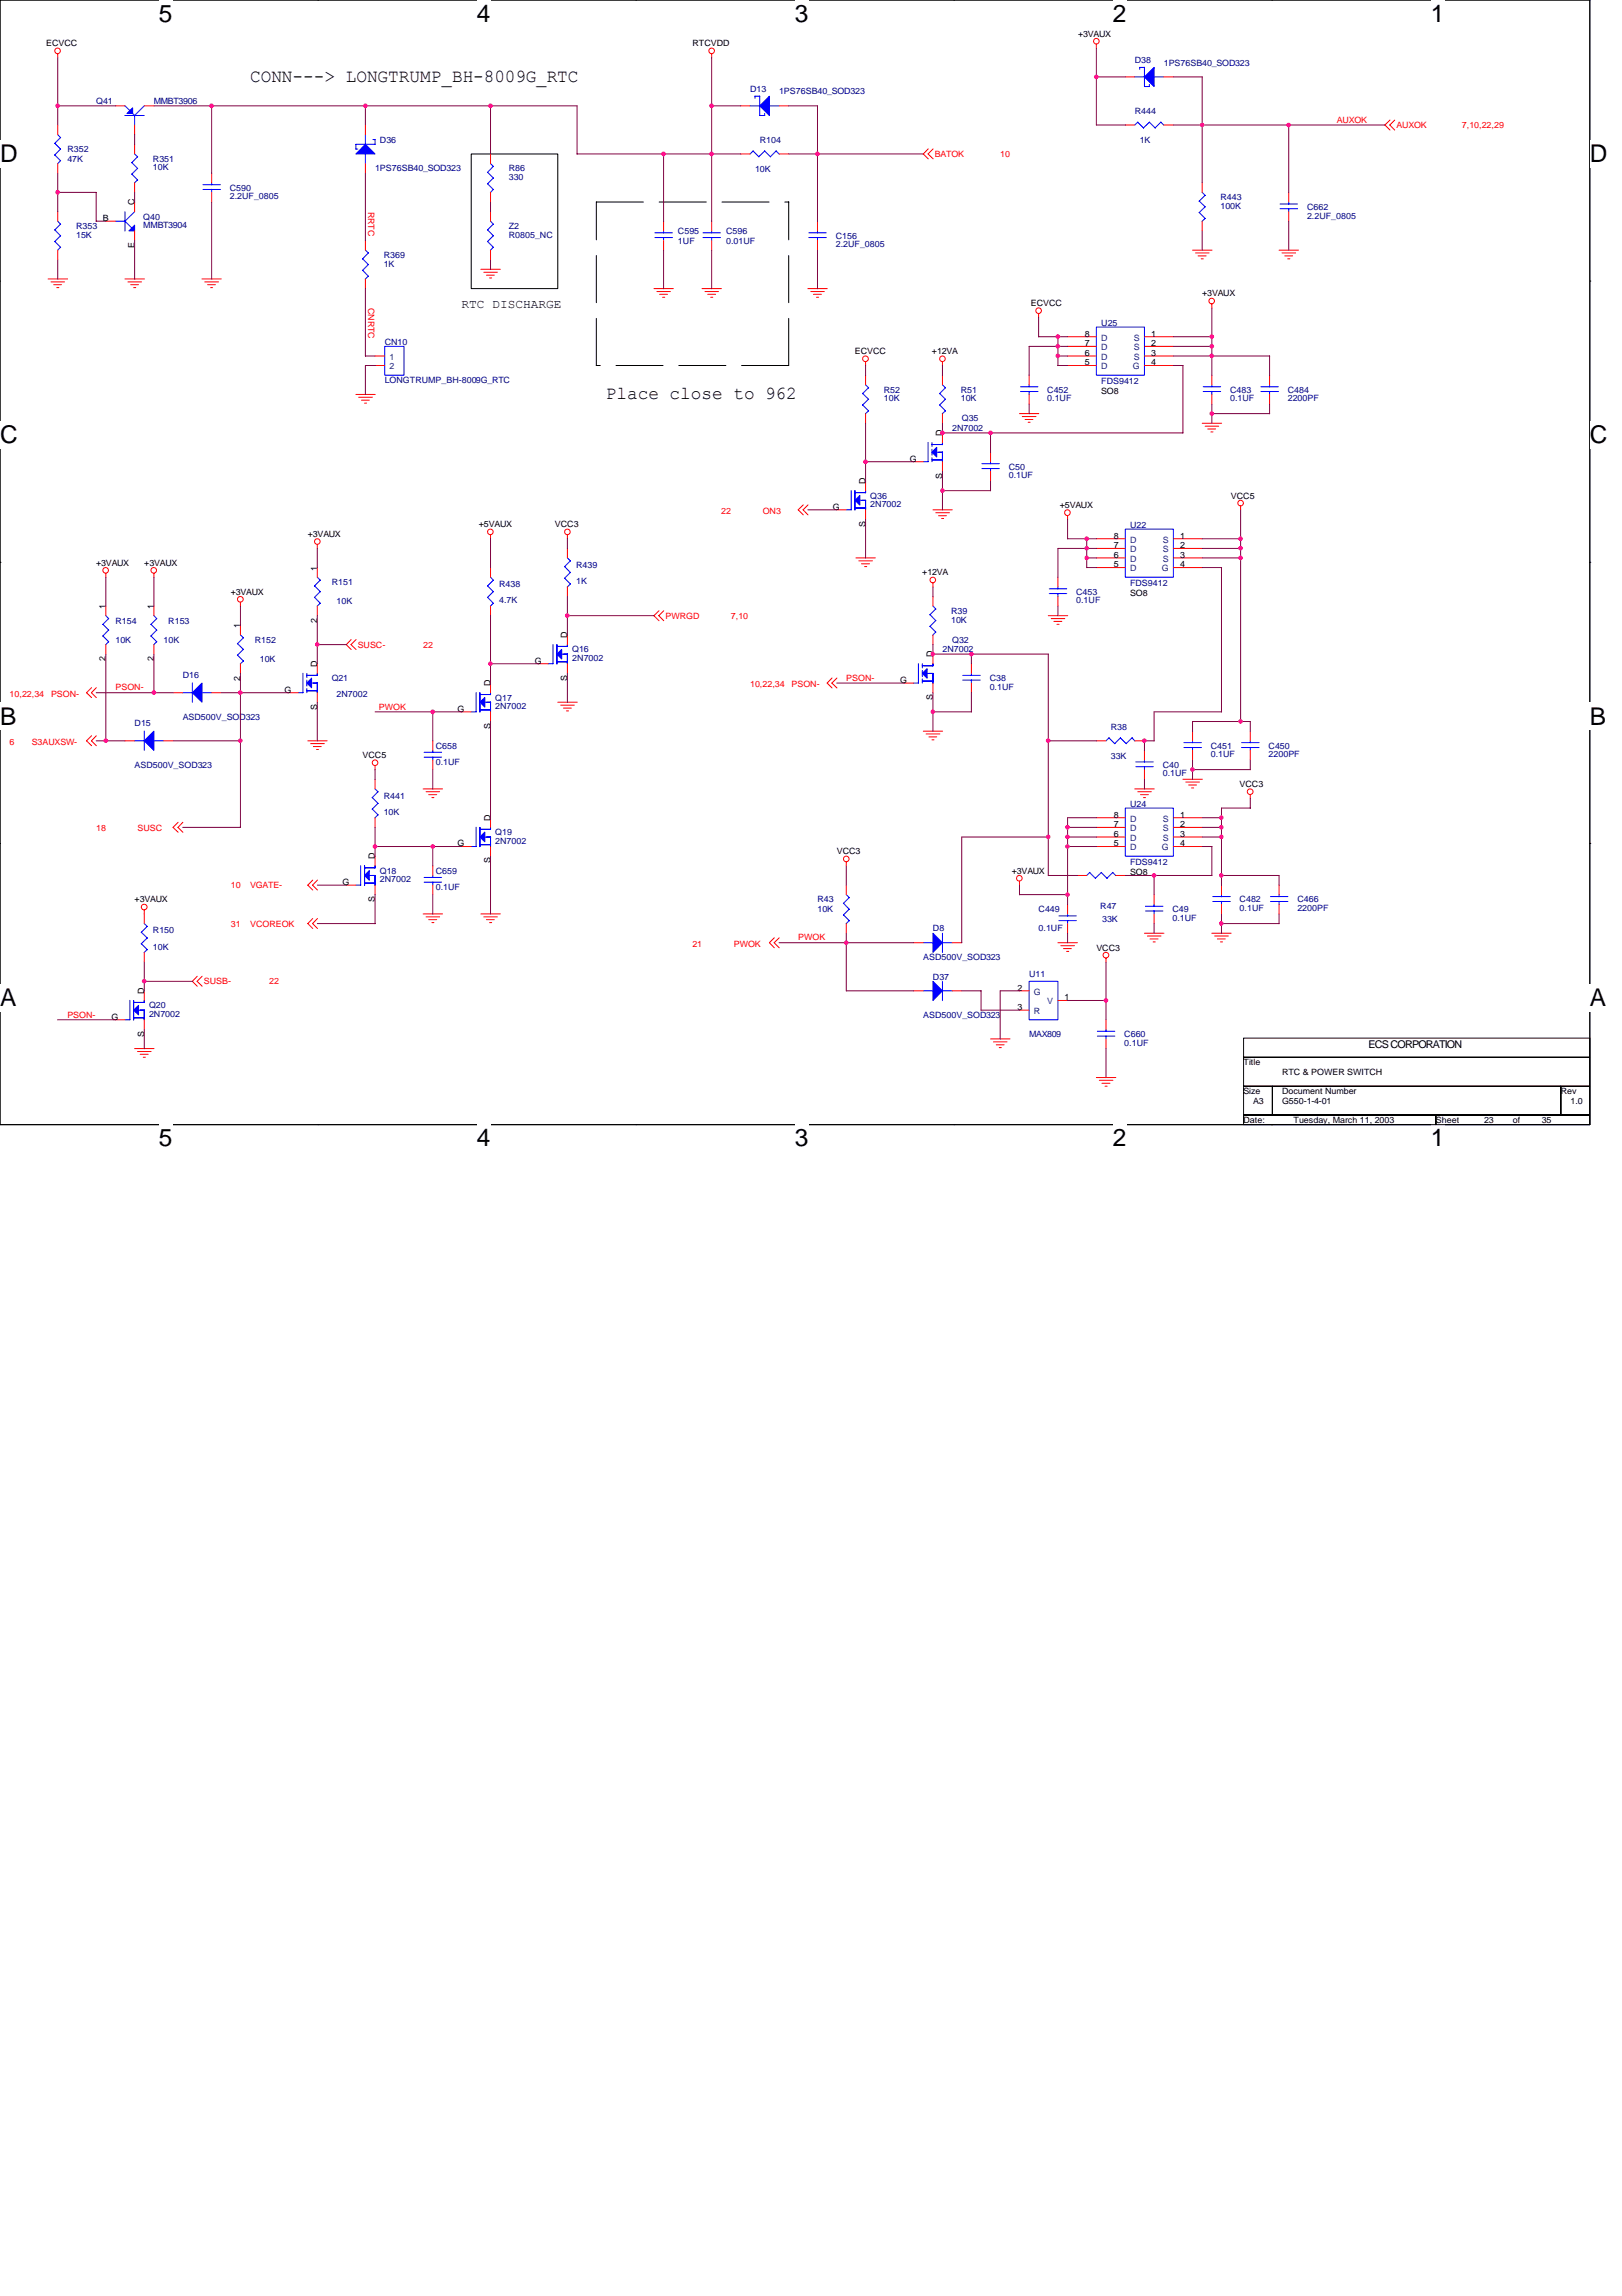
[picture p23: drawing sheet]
<svg xmlns="http://www.w3.org/2000/svg" width="210mm" height="297mm" viewBox="0 0 210 297" stroke-linecap="round" stroke-linejoin="round" font-family="sans-serif">
<defs><g id="words">
<g font-size="3.2">
<text x="20.6" y="2.8">5</text>
<text x="61.7" y="2.8">4</text>
<text x="102.9" y="2.8">3</text>
<text x="144" y="2.8">2</text>
<text x="185.2" y="2.8">1</text>
<text x="0" y="21">D</text>
<text x="205.7" y="21">D</text>
<text x="0" y="57.4">C</text>
<text x="205.7" y="57.4">C</text>
<text x="0" y="93.7">B</text>
<text x="205.7" y="93.7">B</text>
<text x="0" y="130.1">A</text>
<text x="205.7" y="130.1">A</text>
<text x="20.6" y="148.3">5</text>
<text x="61.7" y="148.3">4</text>
<text x="102.9" y="148.3">3</text>
<text x="144" y="148.3">2</text>
<text x="185.2" y="148.3">1</text>
</g>
<g font-size="2.4">
<text x="32.4" y="10.6">CONN---&gt; LONGTRUMP_BH-8009G_RTC</text>
<text x="78.4" y="51.6">Place close to 962</text>
</g>
<text font-size="1.6" x="59.7" y="39.9">RTC DISCHARGE</text>
<text font-size="1.4" x="177.1" y="135.6">ECS CORPORATION</text>
<g font-size="1.1">
<text x="6" y="6">ECVCC</text>
<text x="89.6" y="6">RTCVDD</text>
<text x="139.5" y="4.7">+3VAUX</text>
<text x="13.3" y="28.6">B</text>
<text x="17.4" y="26.5" transform="rotate(-90 17.4 26.5)">C</text>
<text x="17.4" y="32" transform="rotate(-90 17.4 32)">E</text>
<text x="133.4" y="39.6">ECVCC</text>
<text x="155.6" y="38.4">+3VAUX</text>
<text x="110.6" y="45.8">ECVCC</text>
<text x="120.6" y="45.8">+12VA</text>
<text x="140.4" y="47.3">5</text>
<text x="140.4" y="46">6</text>
<text x="140.4" y="44.8">7</text>
<text x="140.4" y="43.5">8</text>
<text x="149" y="43.5">1</text>
<text x="149" y="44.8">2</text>
<text x="149" y="46">3</text>
<text x="149" y="47.3">4</text>
<text x="142.5" y="50.9">SO8</text>
<text x="117.7" y="59.7">G</text>
<text x="121.9" y="56.4" transform="rotate(-90 121.9 56.4)">D</text>
<text x="107.8" y="65.9">G</text>
<text x="112" y="62.6" transform="rotate(-90 112 62.6)">D</text>
<text x="121.9" y="61.9" transform="rotate(-90 121.9 61.9)">S</text>
<text x="137.2" y="65.7">+5VAUX</text>
<text x="159.3" y="64.5">VCC5</text>
<text x="39.8" y="69.5">+3VAUX</text>
<text x="62" y="68.2">+5VAUX</text>
<text x="71.8" y="68.2">VCC3</text>
<text x="112" y="68.1" transform="rotate(-90 112 68.1)">S</text>
<text x="144.1" y="70.9">7</text>
<text x="144.1" y="69.7">8</text>
<text x="152.7" y="69.7">1</text>
<text x="152.7" y="70.9">2</text>
<text x="12.4" y="73.2">+3VAUX</text>
<text x="18.7" y="73.2">+3VAUX</text>
<text x="29.9" y="76.9">+3VAUX</text>
<text x="41" y="73.8" transform="rotate(-90 41 73.8)">1</text>
<text x="119.4" y="74.4">+12VA</text>
<text x="144.1" y="73.4">5</text>
<text x="144.1" y="72.2">6</text>
<text x="146.2" y="77.1">SO8</text>
<text x="152.7" y="72.2">3</text>
<text x="152.7" y="73.4">4</text>
<text x="13.7" y="78.8" transform="rotate(-90 13.7 78.8)">1</text>
<text x="19.9" y="78.8" transform="rotate(-90 19.9 78.8)">1</text>
<text x="31.1" y="81.3" transform="rotate(-90 31.1 81.3)">1</text>
<text x="41" y="80.6" transform="rotate(-90 41 80.6)">2</text>
<text x="73.4" y="82.5" transform="rotate(-90 73.4 82.5)">D</text>
<text x="13.7" y="85.6" transform="rotate(-90 13.7 85.6)">2</text>
<text x="19.9" y="85.6" transform="rotate(-90 19.9 85.6)">2</text>
<text x="31.1" y="88.1" transform="rotate(-90 31.1 88.1)">2</text>
<text x="36.8" y="89.6">G</text>
<text x="41" y="86.3" transform="rotate(-90 41 86.3)">D</text>
<text x="63.5" y="88.8" transform="rotate(-90 63.5 88.8)">D</text>
<text x="69.2" y="85.9">G</text>
<text x="73.4" y="88.1" transform="rotate(-90 73.4 88.1)">S</text>
<text x="116.5" y="88.3">G</text>
<text x="120.7" y="85" transform="rotate(-90 120.7 85)">D</text>
<text x="41" y="91.8" transform="rotate(-90 41 91.8)">S</text>
<text x="59.2" y="92.1">G</text>
<text x="63.5" y="94.3" transform="rotate(-90 63.5 94.3)">S</text>
<text x="120.7" y="90.6" transform="rotate(-90 120.7 90.6)">S</text>
<text x="46.9" y="98.1">VCC5</text>
<text x="160.4" y="101.8">VCC3</text>
<text x="63.5" y="106.2" transform="rotate(-90 63.5 106.2)">D</text>
<text x="144.1" y="107">7</text>
<text x="144.1" y="105.8">8</text>
<text x="152.7" y="105.8">1</text>
<text x="152.7" y="107">2</text>
<text x="48.5" y="111.1" transform="rotate(-90 48.5 111.1)">D</text>
<text x="59.2" y="109.5">G</text>
<text x="63.5" y="111.7" transform="rotate(-90 63.5 111.7)">S</text>
<text x="108.3" y="110.5">VCC3</text>
<text x="130.9" y="113">+3VAUX</text>
<text x="144.1" y="109.5">5</text>
<text x="144.1" y="108.3">6</text>
<text x="146.2" y="113.2">SO8</text>
<text x="152.7" y="108.3">3</text>
<text x="152.7" y="109.5">4</text>
<text x="17.4" y="116.8">+3VAUX</text>
<text x="44.3" y="114.5">G</text>
<text x="48.5" y="116.7" transform="rotate(-90 48.5 116.7)">S</text>
<text x="141.9" y="123">VCC3</text>
<text x="14.4" y="131.9">G</text>
<text x="18.6" y="128.6" transform="rotate(-90 18.6 128.6)">D</text>
<text x="131.7" y="128.2">2</text>
<text x="131.7" y="130.7">3</text>
<text x="137.8" y="129.4">1</text>
<text x="18.6" y="134.1" transform="rotate(-90 18.6 134.1)">S</text>
<text x="160.9" y="137.8">Title</text>
<text x="160.9" y="141.5">Size</text>
<text x="162.2" y="142.8">A3</text>
<text x="165.9" y="141.5">Document Number</text>
<text x="165.9" y="142.8">G550-1-4-01</text>
<text x="165.9" y="139">RTC &amp; POWER SWITCH</text>
<text x="202" y="141.5">Rev</text>
<text x="203.2" y="142.8">1.0</text>
<text x="160.9" y="145.3">Date:</text>
<text x="167.4" y="145.3">Tuesday, March 11, 2003</text>
<text x="185.8" y="145.3">Sheet</text>
<text x="192" y="145.3">23</text>
<text x="195.8" y="145.3">of</text>
<text x="199.5" y="145.3">35</text>
</g>
<g font-size="1.1" fill="#000080">
<text x="97.1" y="11.9">D13</text>
<text x="146.9" y="8.1">D38</text>
<text x="150.6" y="8.5">1PS76SB40_SOD323</text>
<text x="12.4" y="13.5">Q41</text>
<text x="19.9" y="13.5">MMBT3906</text>
<text x="100.8" y="12.2">1PS76SB40_SOD323</text>
<text x="146.9" y="14.7">R444</text>
<text x="8.7" y="19.7">R352</text>
<text x="8.7" y="20.9">47K</text>
<text x="19.8" y="20.9">R351</text>
<text x="19.8" y="22.1">10K</text>
<text x="48.5" y="22.2">1PS76SB40_SOD323</text>
<text x="49.2" y="18.4">D36</text>
<text x="65.8" y="22.2">R86</text>
<text x="65.8" y="23.3">330</text>
<text x="97.7" y="22.3">10K</text>
<text x="98.3" y="18.4">R104</text>
<text x="147.5" y="18.6">1K</text>
<text x="9.8" y="29.6">R353</text>
<text x="18.5" y="28.4">Q40</text>
<text x="18.5" y="29.5">MMBT3904</text>
<text x="29.7" y="24.7">C590</text>
<text x="29.7" y="25.8">2.2UF_0805</text>
<text x="65.8" y="29.6">Z2</text>
<text x="157.9" y="25.9">R443</text>
<text x="157.9" y="27">100K</text>
<text x="169.1" y="27.2">C662</text>
<text x="169.1" y="28.3">2.2UF_0805</text>
<text x="9.8" y="30.8">15K</text>
<text x="49.7" y="33.4">R369</text>
<text x="49.7" y="34.5">1K</text>
<text x="65.8" y="30.8">R0805_NC</text>
<text x="87.7" y="30.3">C595</text>
<text x="87.7" y="31.5">1UF</text>
<text x="94" y="30.3">C596</text>
<text x="94" y="31.5">0.01UF</text>
<text x="108.2" y="30.9">C156</text>
<text x="108.2" y="32">2.2UF_0805</text>
<text x="49.8" y="44.6">CN10</text>
<text x="142.5" y="42.2">U25</text>
<text x="49.8" y="49.6">LONGTRUMP_BH-8009G_RTC</text>
<text x="114.4" y="50.8">R52</text>
<text x="114.4" y="51.9">10K</text>
<text x="124.3" y="50.8">R51</text>
<text x="124.3" y="51.9">10K</text>
<text x="135.5" y="50.8">C452</text>
<text x="135.5" y="51.9">0.1UF</text>
<text x="142.5" y="49.7">FDS9412</text>
<text x="159.2" y="50.8">C483</text>
<text x="159.2" y="51.9">0.1UF</text>
<text x="166.6" y="50.8">C484</text>
<text x="166.6" y="51.9">2200PF</text>
<text x="123.2" y="55.8">2N7002</text>
<text x="124.5" y="54.5">Q35</text>
<text x="112.6" y="64.5">Q36</text>
<text x="112.6" y="65.6">2N7002</text>
<text x="130.6" y="60.7">C50</text>
<text x="130.6" y="61.9">0.1UF</text>
<text x="146.2" y="68.3">U22</text>
<text x="42.9" y="75.7">R151</text>
<text x="64.6" y="75.9">R438</text>
<text x="74.5" y="73.4">R439</text>
<text x="74.5" y="75.6">1K</text>
<text x="139.3" y="76.9">C453</text>
<text x="146.2" y="75.8">FDS9412</text>
<text x="14.9" y="80.7">R154</text>
<text x="14.9" y="83.2">10K</text>
<text x="21.2" y="83.2">10K</text>
<text x="21.8" y="80.7">R153</text>
<text x="33" y="83.2">R152</text>
<text x="43.6" y="78.2">10K</text>
<text x="64.6" y="78.1">4.7K</text>
<text x="123.1" y="79.4">R39</text>
<text x="123.1" y="80.5">10K</text>
<text x="123.2" y="83.2">Q32</text>
<text x="139.3" y="78.1">0.1UF</text>
<text x="23.6" y="87.8">D16</text>
<text x="33.6" y="85.6">10K</text>
<text x="42.9" y="88.1">Q21</text>
<text x="74.1" y="84.4">Q16</text>
<text x="74.1" y="85.5">2N7002</text>
<text x="122" y="84.4">2N7002</text>
<text x="128.1" y="88.1">C38</text>
<text x="128.1" y="89.3">0.1UF</text>
<text x="17.4" y="94">D15</text>
<text x="23.6" y="93.1">ASD500V_SOD323</text>
<text x="43.6" y="90.1">2N7002</text>
<text x="64.1" y="90.6">Q17</text>
<text x="64.1" y="91.8">2N7002</text>
<text x="143.7" y="94.5">R38</text>
<text x="17.4" y="99.3">ASD500V_SOD323</text>
<text x="56.4" y="96.9">C658</text>
<text x="56.4" y="99">0.1UF</text>
<text x="143.7" y="98.2">33K</text>
<text x="150.5" y="99.3">C40</text>
<text x="150.5" y="100.5">0.1UF</text>
<text x="156.7" y="96.9">C451</text>
<text x="156.7" y="98">0.1UF</text>
<text x="164.2" y="96.9">C450</text>
<text x="164.2" y="98">2200PF</text>
<text x="49.7" y="103.3">R441</text>
<text x="49.7" y="105.4">10K</text>
<text x="146.2" y="104.4">U24</text>
<text x="49.2" y="113">Q18</text>
<text x="56.4" y="113">C659</text>
<text x="64.1" y="108.1">Q19</text>
<text x="64.1" y="109.2">2N7002</text>
<text x="146.2" y="111.9">FDS9412</text>
<text x="49.2" y="114.2">2N7002</text>
<text x="56.4" y="115.1">0.1UF</text>
<text x="105.8" y="116.8">R43</text>
<text x="105.8" y="118">10K</text>
<text x="134.4" y="118">C449</text>
<text x="142.4" y="117.6">R47</text>
<text x="142.6" y="119.3">33K</text>
<text x="151.7" y="118">C49</text>
<text x="151.7" y="119.1">0.1UF</text>
<text x="160.4" y="116.8">C482</text>
<text x="160.4" y="117.9">0.1UF</text>
<text x="167.9" y="116.8">C466</text>
<text x="167.9" y="117.9">2200PF</text>
<text x="19.8" y="120.8">R150</text>
<text x="19.8" y="122.9">10K</text>
<text x="119.5" y="124.2">ASD500V_SOD323</text>
<text x="120.7" y="120.5">D8</text>
<text x="134.4" y="120.5">0.1UF</text>
<text x="19.3" y="130.5">Q20</text>
<text x="19.3" y="131.6">2N7002</text>
<text x="119.5" y="131.7">ASD500V_SOD323</text>
<text x="120.7" y="126.7">D37</text>
<text x="133.2" y="126.3">U11</text>
<text x="133.2" y="134.2">MAX809</text>
<text x="145.5" y="134.2">C660</text>
<text x="145.5" y="135.3">0.1UF</text>
</g>
<g font-size="1.1" fill="#f00">
<text x="173" y="16">AUXOK</text>
<text x="180.7" y="16.6">AUXOK</text>
<text x="189.2" y="16.6">7,10,22,29</text>
<text x="121" y="20.3">BATOK</text>
<text x="129.4" y="20.3">10</text>
<text x="47.6" y="27.4" transform="rotate(90 47.6 27.4)">RRTC</text>
<text x="47.6" y="39.8" transform="rotate(90 47.6 39.8)">CNRTC</text>
<text x="93.3" y="66.5">22</text>
<text x="98.7" y="66.5">ON3</text>
<text x="46.3" y="83.8">SUSC-</text>
<text x="54.8" y="83.8">22</text>
<text x="86.1" y="80.1">PWRGD</text>
<text x="94.6" y="80.1">7,10</text>
<text x="14.9" y="89.3">PSON-</text>
<text x="97.1" y="88.9">10,22,34</text>
<text x="102.4" y="88.9">PSON-</text>
<text x="109.5" y="88.1">PSON-</text>
<text x="1.2" y="90.1">10,22,34</text>
<text x="6.6" y="90.1">PSON-</text>
<text x="49" y="91.9">PWOK</text>
<text x="1.2" y="96.4">6</text>
<text x="4.1" y="96.4">S3AUXSW-</text>
<text x="12.4" y="107.5">18</text>
<text x="17.8" y="107.5">SUSC</text>
<text x="29.9" y="119.9">31</text>
<text x="29.9" y="114.9">10</text>
<text x="32.4" y="119.9">VCOREOK</text>
<text x="32.4" y="114.9">VGATE-</text>
<text x="89.6" y="122.5">21</text>
<text x="95" y="122.5">PWOK</text>
<text x="103.3" y="121.6">PWOK</text>
<text x="8.7" y="131.7">PSON-</text>
<text x="26.4" y="127.3">SUSB-</text>
<text x="34.8" y="127.3">22</text>
</g>
<g font-size="1.1" fill="#004080">
<text x="50.4" y="46.6">1</text>
<text x="50.4" y="47.8">2</text>
<text x="142.5" y="47.8">D</text>
<text x="142.5" y="46.6">D</text>
<text x="142.5" y="45.3">D</text>
<text x="142.5" y="44.1">D</text>
<text x="146.6" y="47.8">G</text>
<text x="146.7" y="44.1">S</text>
<text x="146.7" y="45.3">S</text>
<text x="146.7" y="46.6">S</text>
<text x="146.2" y="71.5">D</text>
<text x="146.2" y="70.2">D</text>
<text x="150.5" y="70.2">S</text>
<text x="150.5" y="71.5">S</text>
<text x="146.2" y="73.9">D</text>
<text x="146.2" y="72.7">D</text>
<text x="150.3" y="73.9">G</text>
<text x="150.5" y="72.7">S</text>
<text x="146.2" y="107.5">D</text>
<text x="146.2" y="106.3">D</text>
<text x="150.5" y="106.3">S</text>
<text x="150.5" y="107.5">S</text>
<text x="146.2" y="110">D</text>
<text x="146.2" y="108.8">D</text>
<text x="150.3" y="110">G</text>
<text x="150.5" y="108.8">S</text>
<text x="133.8" y="128.7">G</text>
<text x="133.8" y="131.2">R</text>
<text x="135.5" y="129.9">V</text>
</g>
</g></defs>
<path d="M0 0h205.7v145.5h-205.7z" fill="none" stroke="#000" stroke-width=".13"/>
<g fill="#fff">
<path d="M20.6 0h1.7v3.5h-1.7z"/>
<path d="M20.6 145.5h1.7v3.5h-1.7z"/>
</g>
<path d="M41.1 0h.1M41.1 145.5h.1" fill="none" stroke="#000" stroke-width=".13"/>
<g fill="#fff">
<path d="M61.7 0h1.8v3.5h-1.8z"/>
<path d="M61.7 145.5h1.8v3.5h-1.8z"/>
</g>
<path d="M82.3 0h.1M82.3 145.5h.1" fill="none" stroke="#000" stroke-width=".13"/>
<g fill="#fff">
<path d="M102.9 0h1.7v3.5h-1.7z"/>
<path d="M102.9 145.5h1.7v3.5h-1.7z"/>
</g>
<path d="M123.4 0h.1M123.4 145.5h.1" fill="none" stroke="#000" stroke-width=".13"/>
<g fill="#fff">
<path d="M144 0h1.8v3.5h-1.8z"/>
<path d="M144 145.5h1.8v3.5h-1.8z"/>
</g>
<path d="M164.6 0h.1M164.6 145.5h.1" fill="none" stroke="#000" stroke-width=".13"/>
<g fill="#fff">
<path d="M185.2 0h1.7v3.5h-1.7z"/>
<path d="M185.2 145.5h1.7v3.5h-1.7z"/>
<path d="M0 18.2h2.3v3.5h-2.3z"/>
<path d="M205.7 18.2h2.3v3.5h-2.3z"/>
<path d="M0 54.5h2.3v3.6h-2.3z"/>
<path d="M205.7 54.5h2.3v3.6h-2.3z"/>
</g>
<path d="M0 36.4h.1M205.7 36.4h.1" fill="none" stroke="#000" stroke-width=".13"/>
<g fill="#fff">
<path d="M0 90.9h2.1v3.5h-2.1z"/>
<path d="M205.7 90.9h2.1v3.5h-2.1z"/>
</g>
<path d="M0 72.7h.1M205.7 72.7h.1" fill="none" stroke="#000" stroke-width=".13"/>
<g fill="#fff">
<path d="M0 127.3h2.1v3.5h-2.1z"/>
<path d="M205.7 127.3h2.2v3.5h-2.2z"/>
</g>
<path d="M61 19.9h11.2v17.4h-11.2zM0 109.1h.1M205.7 109.1h.1M160.9 134.3h44.8v2.5h-44.8zM160.9 136.8h44.8v3.7h-44.8zM160.9 140.5h3.8v3.8h-3.8zM160.9 144.3h24.9v1.2h-24.9zM164.7 140.5h37.3v3.8h-37.3zM185.8 144.3h19.9v1.2h-19.9zM202 140.5h3.7v3.8h-3.7z" fill="none" stroke="#000" stroke-width=".13"/>
<path d="M77.2 26.1h24.9M77.2 47.3v-21.2M102.1 47.3v-21.2M102.1 47.3h-24.9" fill="none" stroke="#000" stroke-width=".13" stroke-dasharray="6.1 2"/>
<g fill="none" stroke="#f00" stroke-width=".13">
<path d="M7.5 7v.5M7.5 16.2v1.2M14.9 13.7h1.3M17.4 16.2v1.2M17.4 18.7v1.2M18.7 13.7h1.2M47.3 16.2v1.2M63.5 19.9v1.3M92.1 7v.5M95.8 13.7h1.3M95.8 19.9h1.3M100.8 13.7h1.3"/>
<path d="M100.8 19.9h1.3M120.1 19.3l-.6 .6 .6 .7M120.8 19.3l-.7 .6 .7 .7M141.9 5.7v.5M145.6 16.2h1.3M145.6 9.9h1.3M150.6 16.2h1.2M150.6 9.9h1.2M179.9 15.5l-.7 .7 .7 .6M180.5 15.5l-.6 .7 .6 .6M6.2 36.1h2.5M6.6 36.5h1.8"/>
<path d="M6.9 36.8h1.1M7.3 37.2h.3M7.5 21.2v1.2M7.5 27.4v1.2M7.5 32.4v1.2M13.7 28.6h1.2M16.2 36.1h2.5M16.6 36.5h1.7M16.9 36.8h1M17.3 37.2h.3M17.4 23.6v1.3M17.4 26.1v1.3"/>
<path d="M17.4 29.9v1.2M26.1 36.1h2.5M26.5 36.5h1.8M26.9 36.8h1M27.3 37.2h.2M27.4 22.4v1.2M27.4 24.9v1.2M47.3 21.2v1.2M47.3 31.1v1.3M47.3 36.1v1.2M62.2 34.8h2.5M62.6 35.2h1.8"/>
<path d="M62.9 35.6h1.1M63.4 36h.2M63.5 24.9v1.2M63.5 27.4v1.2M63.5 32.4v1.2M84.6 37.3h2.5M85 37.7h1.8M85.4 38.1h1M85.7 38.5h.3M85.9 28.6v1.3M85.9 31.1v1.3M90.8 37.3h2.6"/>
<path d="M91.2 37.7h1.8M91.6 38.1h1M92 38.5h.2M92.1 28.6v1.3M92.1 31.1v1.3M104.5 37.3h2.6M104.9 37.7h1.8M105.3 38.1h1M105.7 38.5h.2M105.8 28.6v1.3M105.8 31.1v1.3M154.3 32.4h2.5"/>
<path d="M154.7 32.7h1.8M155 33.1h1.1M155.4 33.5h.3M155.6 23.6v1.3M155.6 28.6v1.3M156.8 39.3v.6M165.5 32.4h2.5M165.9 32.7h1.8M166.3 33.1h1M166.6 33.5h.3M166.8 24.9v1.2M166.8 27.4v1.2"/>
<path d="M46.1 51h2.5M46.4 51.4h1.8M46.8 51.8h1M47.2 52.2h.2M48.5 46.1h1.3M48.5 47.3h1.3M112 46.8v.5M112 48.5v1.3M112 53.5v1.3M118.2 59.7h1.3M122 46.8v.5M122 48.5v1.3"/>
<path d="M122 53.5v1.3M122 56v1.3M122 59.7v1.3M128.2 58.5v1.2M131.9 53.5h2.5M132.3 53.9h1.8M132.7 54.3h1M133.1 54.6h.2M133.2 48.5v1.3M133.2 51v1.3M134.4 40.6v.5M138.2 43.6h3.7"/>
<path d="M138.2 44.8h3.7M138.2 46.1h3.7M138.2 47.3h3.7M148.1 43.6h3.7M148.1 44.8h3.7M148.1 46.1h3.7M148.1 47.3h3.7M155.6 54.8h2.5M156 55.1h1.7M156.3 55.5h1M156.7 55.9h.3M156.8 48.5v1.3"/>
<path d="M156.8 51v1.3M164.3 48.5v1.3M164.3 51v1.3M13.7 74.2v.5M13.7 78.4v1.3M19.9 74.2v.5M19.9 78.4v1.3M31.1 77.9v.5M41.1 70.4v.6M41.1 73.4v1.3M41.1 78.4v1.3M63.5 69.2v.5"/>
<path d="M63.5 73.4v1.3M63.5 78.4v1.3M73.4 69.2v.5M73.4 71v1.2M73.4 75.9v1.3M85.3 79l-.7 .7 .7 .6M85.9 79l-.6 .7 .6 .6M103.9 65.3l-.6 .7 .6 .6M104.6 65.3l-.7 .7 .7 .6M108.3 66h1.2M110.8 72.2h2.5M111.1 72.6h1.8"/>
<path d="M111.5 72.9h1M111.9 73.3h.3M112 62.2v1.3M112 66v1.2M120.7 75.4v.5M120.7 77.2v1.2M120.7 66h2.5M121.1 66.3h1.8M121.5 66.7h1M121.9 67.1h.2M128.2 61v1.2M135.7 79.7h2.5"/>
<path d="M136.9 74.7v1.2M136.9 77.2v1.2M138.2 66.7v.5M141.9 72.2h3.7M141.9 69.7h3.7M141.9 71h3.7M141.9 73.4h3.7M151.8 72.2h3.8M151.8 69.7h3.8M151.8 71h3.8M151.8 73.4h3.8M160.5 65.5v.5"/>
<path d="M11.9 89l-.7 .6 .7 .7M11.9 95.2l-.7 .6 .7 .7M12.5 89l-.7 .6 .7 .7M12.5 95.2l-.7 .6 .7 .7M13.7 83.4v1.2M16.2 95.8h1.2M19.9 83.4v1.2M21.2 95.8h1.2M22.4 89.6h1.2M27.4 89.6h1.2M31.1 80.9v1.2M31.1 85.9v1.2"/>
<path d="M37.3 89.6h1.3M39.8 95.8h2.5M40.2 96.2h1.8M40.6 96.6h1M41 97h.2M41.1 85.9v1.2M41.1 89.6v1.2M45.4 82.7l-.6 .7 .6 .6M46.1 82.7l-.7 .7 .7 .6M48.5 99.1v.5M56 95.8v1.3M56 98.3v1.3"/>
<path d="M59.7 92.1h1.3M63.5 88.4v1.2M63.5 92.1v1.2M69.7 85.9h1.3M72.2 90.8h2.5M72.6 91.2h1.7M72.9 91.6h1M73.3 92h.3M73.4 82.1v1.3M73.4 85.9v1.2M107.7 87.7l-.7 .7 .7 .6M108.3 87.7l-.6 .7 .6 .6"/>
<path d="M117 88.4h1.2M119.5 94.6h2.5M119.8 95h1.8M120.2 95.3h1M120.6 95.7h.3M120.7 82.1v1.3M120.7 84.6v1.3M120.7 88.4v1.2M125.7 85.9v1.2M125.7 88.4v1.2M136 80h1.8M136.4 80.4h1"/>
<path d="M136.8 80.8h.3M141.9 95.8h1.2M146.9 95.8h1.2M148.1 97.1v1.2M148.1 99.6v1.2M154.3 94.6v1.2M154.3 97.1v1.2M161.8 94.6v1.2M161.8 97.1v1.2M18.7 117.7v1.8M23.1 106.4l-.7 .6 .7 .7M23.7 106.4l-.7 .6 .7 .7"/>
<path d="M40.5 118.8l-.7 .7 .7 .6M40.5 113.9l-.7 .6 .7 .6M41.1 118.8l-.7 .7 .7 .6M41.1 113.9l-.7 .6 .7 .6M44.8 114.5h1.3M48.5 100.8v1.3M48.5 105.8v1.2M48.5 110.8v1.2M48.5 114.5v1.2M54.8 102.1h2.5M54.8 118.2h2.5M55.1 102.4h1.8"/>
<path d="M55.1 118.6h1.8M55.5 102.8h1M55.5 119h1M55.9 103.2h.3M55.9 119.4h.3M56 112v1.3M56 114.5v1.2M59.7 109.5h1.3M62.2 118.2h2.5M62.6 118.6h1.8M62.9 119h1.1M63.4 119.4h.2"/>
<path d="M63.5 105.8v1.2M63.5 109.5v1.3M109.5 111.5v.5M109.5 114.5v1.2M109.5 119.5v1.2M131.9 114v.5M138.2 117v1.2M138.2 119.5v1.2M139.4 113.3h1.2M141.9 109.5h3.7M141.9 105.8h3.7M141.9 107h3.7"/>
<path d="M141.9 108.3h3.7M144.4 113.3h1.2M146.9 102.1h2.5M147.2 102.4h1.8M147.6 102.8h1M148 103.2h.3M149.4 115.7v1.3M149.4 118.2v1.3M151.8 109.5h3.8M151.8 105.8h3.8M151.8 107h3.8M151.8 108.3h3.8"/>
<path d="M153.1 100.8h2.5M153.5 101.2h1.7M153.8 101.6h1M154.2 101.9h.3M158.1 114.5v1.2M158.1 117v1.2M161.8 102.8v.5M165.5 114.5v1.2M165.5 117v1.2M14.9 131.9h1.3M17.4 135.7h2.5M17.8 136h1.8"/>
<path d="M18.1 136.4h1.1M18.5 136.8h.3M18.7 123.2v1.3M18.7 128.2v1.2M18.7 131.9v1.3M25.5 126.3l-.6 .7 .6 .6M26.2 126.3l-.7 .7 .7 .6M100.2 121.3l-.6 .7 .6 .6M100.8 121.3l-.6 .7 .6 .6M118.2 122h1.3M118.2 128.2h1.3M123.2 122h1.3"/>
<path d="M123.2 128.2h1.3M128.2 134.4h2.5M128.6 134.8h1.7M128.9 135.2h1M129.3 135.5h.3M131.9 128.2h1.3M131.9 130.7h1.3M136.9 122h2.5M136.9 129.4h1.3M137.3 122.3h1.7M137.6 122.7h1M138 123.1h.3"/>
<path d="M141.9 139.4h2.5M142.3 139.8h1.7M143.1 124v.5M143.1 131.9v1.3M143.1 134.4v1.3M148.1 120.7h2.5M148.5 121.1h1.7M148.8 121.5h1.1M149.2 121.9h.3M156.8 120.7h2.5M157.2 121.1h1.8M157.5 121.5h1.1"/>
<path d="M157.9 121.9h.3M142.6 140.1h1M143 140.5h.3"/>
<circle cx="7.4" cy="6.6" r=".36"/>
<circle cx="92.1" cy="6.6" r=".36"/>
<circle cx="141.9" cy="5.3" r=".36"/>
<circle cx="156.8" cy="38.9" r=".36"/>
<circle cx="112" cy="46.4" r=".37"/>
<circle cx="122" cy="46.4" r=".36"/>
<circle cx="134.4" cy="40.2" r=".36"/>
<circle cx="13.7" cy="73.8" r=".36"/>
<circle cx="19.9" cy="73.8" r=".36"/>
<circle cx="31.1" cy="77.5" r=".37"/>
<circle cx="41.1" cy="70.1" r=".36"/>
<circle cx="63.5" cy="68.8" r=".36"/>
<circle cx="73.4" cy="68.8" r=".36"/>
<circle cx="120.7" cy="75" r=".36"/>
<circle cx="138.1" cy="66.3" r=".37"/>
<circle cx="160.5" cy="65.1" r=".36"/>
<circle cx="48.5" cy="98.7" r=".36"/>
<circle cx="18.7" cy="117.3" r=".37"/>
<circle cx="109.5" cy="111.1" r=".36"/>
<circle cx="131.9" cy="113.6" r=".36"/>
<circle cx="161.8" cy="102.4" r=".37"/>
<circle cx="143.1" cy="123.6" r=".37"/>
</g>
<g fill="#00f" stroke="#00f" stroke-width=".13">
<path d="M62.7 107.7v1.2l-.6-.6z" fill-rule="evenodd"/>
<path d="M17.2 13.9v.8h-.8z" fill-rule="evenodd"/>
<path d="M47.3 18.7l1.2 1.2h-2.4z" fill-rule="evenodd"/>
<path d="M47.8 112.6v1.3l-.6-.6z" fill-rule="evenodd"/>
<path d="M62.1 90.8l.6-.6v1.3z" fill-rule="evenodd"/>
<path d="M120.7 120.7l1.3 1.3-1.3 1.2z" fill-rule="evenodd"/>
<path d="M16.7 29.9l.7-.8v.8z" fill-rule="evenodd"/>
<path d="M40.3 87.7v1.3l-.6-.6z" fill-rule="evenodd"/>
<path d="M72.1 84.6l.6-.6v1.3z" fill-rule="evenodd"/>
<path d="M110.6 64.7l.7-.6v1.2z" fill-rule="evenodd"/>
<path d="M120.7 127l1.3 1.2-1.3 1.2z" fill-rule="evenodd"/>
<path d="M18.7 95.8l1.2-1.2v2.5z" fill-rule="evenodd"/>
<path d="M148.1 9.9l1.3-1.2v2.5z" fill-rule="evenodd"/>
<path d="M17.3 130.7l.6-.6v1.2z" fill-rule="evenodd"/>
<path d="M121.2 57.9v1.2l-.6-.6z" fill-rule="evenodd"/>
<path d="M24.9 89.6l1.2-1.2v2.4z" fill-rule="evenodd"/>
<path d="M99.6 12.4v2.5l-1.3-1.2z" fill-rule="evenodd"/>
<path d="M120 86.5v1.2l-.6-.6z" fill-rule="evenodd"/>
</g>
<g fill="none" stroke="#00f" stroke-width=".13">
<path d="M7.1 18.5l.8 .8M7.5 17.4l.4 .4M7.8 17.8l-.7 .8M7.8 19.3l-.7 .8 .8 .7M16.2 14.9h2.5M16.2 13.7l.6 .6M17.2 14.7l.2 .3M17.4 14.9v1.3M17.4 19.9l.4 .4M18.7 13.7l-1.3 1.3M46.1 19.3h.2M47.3 17.4v1.3"/>
<path d="M47.3 19.9v1.3M48.3 18.1h.2M48.5 18v.7M48.6 18.7h-2.5v.6M97 13.7h1.3M97.5 19.5l.7 .8M97.5 19.5l-.4 .4M97.7 12.4h.6M97.7 12.4v.3M98.3 12.4v2.5h.7v-.2M99 19.5l-.8 .8M99.5 13.7h1.3"/>
<path d="M100.4 19.5l.4 .4M100.5 19.5l-.8 .8-.7-.8M146.8 9.9h1.3M147.2 15.8l.8 .8M147.3 15.8l-.4 .4M147.5 8.7h.6M147.5 8.7v.3M148.1 8.7v2.5h.7M148.7 15.8l.8 .8M148.7 10.9v.3M148.8 15.8l-.8 .8M149.3 9.9h1.3"/>
<path d="M150.2 15.8l.4 .4M150.2 15.8l-.7 .8M7.1 29.7l.8 .8M7.5 28.6l.4 .4M7.8 29l-.7 .8M7.8 30.5l-.7 .8 .8 .7M7.8 32l-.3 .4M7.8 20.8l-.3 .4M14.9 28.6h1.3l.9 .9M16.2 27.4v2.5M17.1 21l.7 .8M17.1 22.5l.7 .8"/>
<path d="M17.4 27.4l-1.2 1.2M17.8 20.3l-.8 .8M17.8 21.8l-.8 .7M17.8 23.3l-.4 .4M26.3 24.5h2.2M26.3 23.9h2.2M27.4 23.6v.3M27.4 24.5v.4M46.9 33.5l.8 .7M47.3 32.4l.4 .3M47.7 32.7l-.8 .8M47.7 34.2l-.8 .8 .8 .8"/>
<path d="M47.7 35.7l-.4 .4M63.1 22.3l.8 .8M63.1 29.7l.8 .8M63.5 21.2l.4 .3M63.5 28.6l.4 .4M63.8 21.5l-.7 .8M63.8 23l-.7 .8 .8 .7M63.8 24.5l-.3 .4M63.8 29l-.7 .8M63.8 30.5l-.7 .8 .8 .7M63.8 32l-.3 .4M84.8 30.7h2.2"/>
<path d="M84.8 30.1h2.2M85.9 29.9v.2M85.9 30.7v.4M91 30.7h2.2M91 30.1h2.2M92.1 29.9v.2M92.1 30.7v.4M104.7 30.7h2.2M104.7 30.1h2.2M105.8 29.9v.2M105.8 30.7v.4M155.2 26l.8 .8"/>
<path d="M155.2 27.5l.8 .8M155.6 24.9l.4 .4M156 25.3l-.8 .7M156 26.8l-.8 .7M156 28.3l-.4 .3M165.7 27h2.2M165.7 26.4h2.2M166.8 26.1v.3M166.8 27v.4M49.8 44.8h2.5v3.7h-2.5zM111.6 50.9l.8 .8M111.6 52.4l.8 .8"/>
<path d="M112 49.8l.4 .4M112.4 50.2l-.8 .7M112.4 51.6l-.8 .8M112.4 53.1l-.4 .4M119.5 59.7h.6M120.1 57.2v2.5M120.6 59.5h1.4M120.6 57.3v.5M120.6 58.1v.8M120.6 59.2v.5M121.2 58.5h.8v1.3M121.6 50.9l.8 .8"/>
<path d="M121.6 52.4l.8 .8-.5 .3M122 57.3v.2h-1.4M122 49.8l.4 .4-.8 .7M122.3 51.6l-.7 .8M127.1 60h2.2M128.2 59.7v.3M132.1 50.7h2.2M132.1 50h2.2M133.2 49.8v.3M133.2 50.6v.4M141.9 42.3h6.2v6.2h-6.2zM155.7 50.7h2.3"/>
<path d="M155.7 50h2.3M156.8 49.8v.3M156.8 50.6v.4M163.2 50.7h2.2M163.2 50h2.2M164.3 49.8v.3M164.3 50.6v.4M13.7 79.7l.4 .4M19.9 79.7l.4 .4-.8 .7M40.7 75.8l.8 .8M40.7 77.3l.8 .8M41.1 74.7l.4 .4"/>
<path d="M41.4 75.1l-.7 .7M41.4 76.5l-.7 .8M41.4 78l-.4 .4M63.1 75.8l.8 .8M63.5 74.7l.4 .4M63.8 75.1l-.7 .7M63.8 76.5l-.7 .8 .8 .8M63.8 78l-.3 .4M73.1 74.8l.7 .8M73.4 72.2l.4 .4M73.8 72.6l-.8 .7 .8 .8M73.8 74.1l-.8 .7"/>
<path d="M73.8 75.5l-.4 .4M110.2 63.5v2.5h-.7M110.6 63.7h1.4M110.6 63.5v2.5M110.6 65.7h1.4M111.3 64.7h.7M112 63.5v.3M112 64.7v1.3M120.4 79.5l.7 .8M120.7 78.4l.4 .4M121.1 78.8l-.8 .7M127.1 60.6h2.2"/>
<path d="M128.2 60.6v.4M135.8 76.8h2.2M135.8 76.2h2.2M136.9 75.9v.3M136.9 76.8v.4M145.6 68.5h6.2v6.2h-6.2zM13.3 80.8l.8 .7M13.3 82.3l.8 .7M14.1 80l-.8 .8M14.1 81.5l-.8 .8M14.1 83l-.4 .4M17.4 95.8h1.3"/>
<path d="M18.7 94.6v2.5M19.5 80.8l.8 .7-.8 .8M19.5 82.3l.8 .7M19.9 95.8h1.3M20.3 83l-.4 .4M23.6 89.6h1.3M24.9 88.3v2.5M26.1 89.6h1.3M30.7 83.3l.8 .7-.8 .8M30.7 84.8l.8 .7M31.1 82.1l.4 .4M31.5 82.5l-.8 .8"/>
<path d="M31.5 85.5l-.4 .4M39.2 87.1v2.5h-.6M39.7 89.4h1.4M39.7 87.1v.6M39.7 88v.8M39.7 89.1v.5M40.3 88.4h.8M41.1 87.1v.3h-1.4M41.1 88.4v1.2M54.9 98h2.2M54.9 97.3h2.2M56 97.1v.2"/>
<path d="M56 97.9v.4M61.6 89.6v2.5h-.6M62.1 89.9h1.4M62.1 89.6v2.5M62.1 91.8h1.4M62.7 90.8h.8M63.5 89.6v.3M63.5 90.8v1.3M71 85.9h.6M71.6 83.4v2.5M72.1 83.6h1.3M72.1 83.4v2.5"/>
<path d="M72.1 85.6h1.3M72.7 84.6h.7v1.3M73.4 83.4v.3M118.9 85.9v2.5h-.7M119.3 86.1h1.4M119.4 88.1h1.4M119.4 85.9v.5M119.4 86.7v.8M119.4 87.8v.6M120 87.1h.8M120.4 81l.7 .8M120.7 85.9v.2"/>
<path d="M120.7 87.1v1.3M121.1 80.3l-.8 .7M121.1 81.8l-.4 .4M124.6 88h2.3M124.6 87.4h2.3M125.7 87.1v.3M125.7 88v.4M143.5 95.4l-.4 .4M145 95.4l-.7 .8-.8-.7M146.5 95.5l.4 .4M146.5 95.4l-.7 .8-.8-.7M147 99.2h2.2"/>
<path d="M147 98.6h2.2M148.1 98.3v.3M148.1 99.2v.4M153.2 96.7h2.3M153.2 96.1h2.3M154.3 95.8v.3M154.3 96.7v.4M160.7 96.7h2.2M160.7 96.1h2.2M161.8 95.8v.3M161.8 96.7v.4M18.7 119.5l.4 .4"/>
<path d="M19 119.8l-.7 .8M46.7 112v2.5h-.6M47.2 112.3h1.3M47.2 112v2.5M47.2 114.3h1.4M47.8 113.3h.8M48.2 103.2l.7 .7M48.2 104.7l.7 .7M48.5 112v.3M48.5 113.3v1.2M48.5 102.1l.4 .3M48.9 102.4l-.7 .8"/>
<path d="M48.9 103.9l-.7 .8M48.9 105.4l-.4 .4M54.9 114.1h2.2M54.9 113.5h2.2M56 113.3v.2M56 114.1v.4M61.6 107v2.5h-.6M62.1 107.3h1.4M62.1 107v2.5M62.1 109.3h1.4M62.7 108.3h.8M63.5 107v.3"/>
<path d="M63.5 108.3v1.2M109.2 116.9l.7 .7M109.2 118.4l.7 .7M109.5 115.7l.4 .4M109.9 116.1l-.8 .8M109.9 117.6l-.8 .8M109.9 119.1l-.4 .4M137 119.1h2.3M137 118.5h2.3M138.2 118.2v.3M138.2 119.1v.4M141 112.9l.8 .7"/>
<path d="M141 112.9l-.4 .4M142.5 112.9l.8 .7M142.5 112.9l-.7 .7M144 112.9l.4 .4M144 112.9l-.7 .7M145.6 104.5h6.2v6.3h-6.2zM148.2 117.9h2.3M148.2 117.2h2.3M149.4 117v.3M149.4 117.8v.4M157 116.6h2.2M157 116h2.2"/>
<path d="M158.1 115.7v.3M158.1 116.6v.4M164.4 116.6h2.3M164.4 116h2.3M165.5 115.7v.3M165.5 116.6v.4M16.2 131.9h.6M16.8 129.4v2.5M17.3 129.4v2.6M17.3 131.7h1.4M17.9 130.7h.8M18.3 120.6l.8 .8-.8 .7 .8 .8"/>
<path d="M18.7 129.4v.3h-1.4M18.7 130.7v1.3M19 122.9l-.4 .3M119.5 122h1.3M119.5 128.2h1.3M122 120.7v2.5M122 127v2.5M122 122h1.2M122 128.2h1.2M133.2 127h3.7v4.9h-3.7zM142 134h2.3M142 133.4h2.3"/>
<path d="M143.1 133.2v.2M143.1 134v.4"/>
</g>
<g fill="none" stroke="#800040" stroke-width=".13">
<path d="M7.5 7.5v8.7M7.5 13.7h7.5M17.4 17.4v1.3M19.9 13.7h54.8M27.4 13.7v8.7M47.3 13.7v2.5M63.5 13.7v6.2M74.7 13.7v6.2h21.2M85.9 19.9v8.7M92.1 7.5v21.1M92.1 13.7h3.8M102.1 19.9h17.4"/>
<path d="M102.1 13.7h3.7M105.8 13.7v14.9M141.9 9.9h3.7M141.9 6.2v10M141.9 16.2h3.7M151.8 9.9h3.8v13.8M151.8 16.2h27.4M166.8 16.2v8.7M7.5 22.4v5M7.5 33.6v2.5M7.5 24.9h5l-.1 3.7h1.3M17.4 24.9v1.3"/>
<path d="M17.4 31.1v5M27.4 26.1v10M47.3 22.4v8.7M47.3 37.3v8.8h1.3M63.5 26.1v1.3M63.5 33.6v1.3M85.9 32.4v5M92.1 32.4v5M105.8 32.4v5M155.6 29.9v2.5M156.8 39.8v8.8M166.8 28.6v3.8"/>
<path d="M48.6 47.3h-1.3v3.8M112 47.3v1.3M112 54.8v7.5M112 59.7h6.3M122 47.3v1.3M122 54.8v1.2M122 56h31.1M128.2 56v2.5M133.2 52.3v1.2M134.4 43.6h3.8M134.4 41.1v2.5M136.9 43.6v3.7h1.3"/>
<path d="M136.9 46.1h1.3M138.2 44.8h-5v3.8M151.8 46.1h12.5M151.8 47.3h1.3v8.7M151.8 43.6h5M151.8 44.8h5M156.8 52.3v2.5M156.8 53.5h7.5M164.3 46.1v2.5M164.3 52.3v1.2M13.7 74.7v3.7M19.9 74.7v3.7"/>
<path d="M31.1 78.4v2.5M41.1 71v2.4M41.1 79.7v6.2M63.5 69.7v3.7M63.5 79.7v8.7M73.4 69.7v1.3M73.4 77.2v5M73.4 79.7h11.2M104.5 66h3.8M112 67.2v5M120.7 75.9v1.3M121.9 63.5h6.3"/>
<path d="M122 61v5M128.2 62.2v1.3M136.9 78.4v1.3M138.2 67.2v2.5M138.2 69.7h3.7M140.6 69.7v3.7h1.3M140.6 72.2h1.3M141.9 71h-5v3.7M155.6 69.7h5M155.6 72.2h5M155.6 73.4h2.5M155.6 71h5"/>
<path d="M158.1 73.4v18.7M160.5 66v27.4M12.4 95.8h3.8M12.4 89.6h10M13.7 84.6v11.3M19.9 84.6v5M22.4 95.8h8.7M28.6 89.6h8.8M31.1 87.1v19.9h-7.5M41.1 90.8v5.1M41.1 83.4h3.7M48.5 92.1h11.3"/>
<path d="M48.5 99.6v1.2M56 92.1v3.8M56 99.6v2.5M63.5 93.3v12.5M63.5 85.9h6.2M73.4 87.1v3.8M108.3 88.4h8.7M120.7 83.4v1.2h15M120.7 89.6v5M125.7 84.6v1.3M125.7 89.6v2.5h-5M135.7 95.8h6.2"/>
<path d="M135.7 84.6v28.7M149.4 95.8h-1.3v1.3M154.3 99.6h7.5M154.3 98.3v2.5M158.1 92.1h-8.7v3.8M161.8 93.3v1.3M161.8 98.3v1.3M161.8 93.3h-7.5v1.3M41.1 114.5h3.7M41.1 119.5h7.5M48.5 109.5h11.3M48.5 107v3.8"/>
<path d="M48.5 115.7v3.8M56 109.5v2.5M56 115.7v2.6M63.5 110.8v7.5M109.5 112v2.5M131.9 114.5v1.3M131.9 115.7h6.3M135.7 113.3h3.7M135.7 108.3h-11.2v13.7M138.2 109.5h3.7M138.2 108.3h3.7M138.2 107h3.7"/>
<path d="M141.9 105.8h-3.7v11.2M145.6 113.3h11.2M148.1 100.8v1.3M149.4 113.3v2.5M149.4 119.5v1.3M155.6 109.5h1.2M155.6 105.8h2.5M155.6 108.3h2.5M155.6 107h2.5M156.8 109.5v3.8M158.1 118.2v2.6M158.1 113.3h7.4"/>
<path d="M158.1 119.5h7.4M161.8 103.3v1.3M161.8 104.5h-3.7v10M165.5 113.3v1.2M165.5 118.2v1.3M7.5 131.9h7.4M18.7 124.5v3.7M18.7 133.2v2.5M18.7 127h6.2M100.8 122h17.5M109.5 128.2h8.8M109.5 120.7v7.5"/>
<path d="M124.5 128.2h2.5M127 130.7h5M127 128.2v2.5M132 128.2h-2.6v6.2M138.2 120.7v1.3M138.2 129.4h5M143.1 124.5v7.5M143.1 135.7v3.7"/>
</g>
<g fill="#f0f" stroke="#f0f" stroke-width=".13">
<circle cx="141.9" cy="10" r=".24"/>
<circle cx="105.8" cy="19.9" r=".24"/>
<circle cx="158" cy="108.3" r=".23"/>
<circle cx="155.6" cy="16.2" r=".24"/>
<circle cx="85.9" cy="19.9" r=".24"/>
<circle cx="63.5" cy="13.7" r=".24"/>
<circle cx="138.1" cy="109.5" r=".24"/>
<circle cx="92.1" cy="13.7" r=".24"/>
<circle cx="120.7" cy="84.6" r=".23"/>
<circle cx="125.7" cy="84.6" r=".24"/>
<circle cx="92.1" cy="19.9" r=".24"/>
<circle cx="7.5" cy="13.7" r=".24"/>
<circle cx="7.5" cy="24.9" r=".24"/>
<circle cx="138.1" cy="108.3" r=".24"/>
<circle cx="47.3" cy="13.7" r=".24"/>
<circle cx="27.4" cy="13.7" r=".24"/>
<circle cx="160.5" cy="93.3" r=".24"/>
<circle cx="138.1" cy="115.7" r=".24"/>
<circle cx="135.7" cy="108.3" r=".24"/>
<circle cx="138.1" cy="107" r=".24"/>
<circle cx="120.7" cy="92.1" r=".24"/>
<circle cx="166.8" cy="16.2" r=".24"/>
<circle cx="149.3" cy="113.3" r=".24"/>
<circle cx="135.7" cy="95.8" r=".24"/>
<circle cx="154.3" cy="99.6" r=".24"/>
<circle cx="56" cy="109.5" r=".24"/>
<circle cx="56" cy="92.1" r=".24"/>
<circle cx="158" cy="107" r=".24"/>
<circle cx="109.5" cy="122" r=".23"/>
<circle cx="63.5" cy="85.9" r=".24"/>
<circle cx="158" cy="119.5" r=".24"/>
<circle cx="158" cy="113.2" r=".24"/>
<circle cx="48.5" cy="109.5" r=".24"/>
<circle cx="158" cy="105.8" r=".24"/>
<circle cx="73.4" cy="79.6" r=".24"/>
<circle cx="143.1" cy="129.4" r=".24"/>
<circle cx="19.9" cy="89.6" r=".24"/>
<circle cx="31.1" cy="95.8" r=".24"/>
<circle cx="41.1" cy="83.4" r=".23"/>
<circle cx="18.7" cy="126.9" r=".24"/>
<circle cx="136.9" cy="43.5" r=".24"/>
<circle cx="136.9" cy="44.8" r=".24"/>
<circle cx="136.9" cy="46" r=".24"/>
<circle cx="122" cy="63.5" r=".24"/>
<circle cx="122" cy="56" r=".24"/>
<circle cx="128.2" cy="56" r=".24"/>
<circle cx="156.8" cy="43.5" r=".24"/>
<circle cx="160.5" cy="69.7" r=".24"/>
<circle cx="156.8" cy="46" r=".24"/>
<circle cx="156.8" cy="44.8" r=".24"/>
<circle cx="148.1" cy="95.8" r=".24"/>
<circle cx="140.6" cy="69.7" r=".24"/>
<circle cx="140.6" cy="70.9" r=".23"/>
<circle cx="140.6" cy="72.2" r=".23"/>
<circle cx="160.5" cy="70.9" r=".24"/>
<circle cx="160.5" cy="72.2" r=".24"/>
<circle cx="112" cy="59.7" r=".24"/>
<circle cx="156.8" cy="53.5" r=".24"/>
<circle cx="13.7" cy="95.8" r=".24"/>
<circle cx="31.1" cy="89.6" r=".24"/>
</g>
<use href="#words"/>
</svg>
